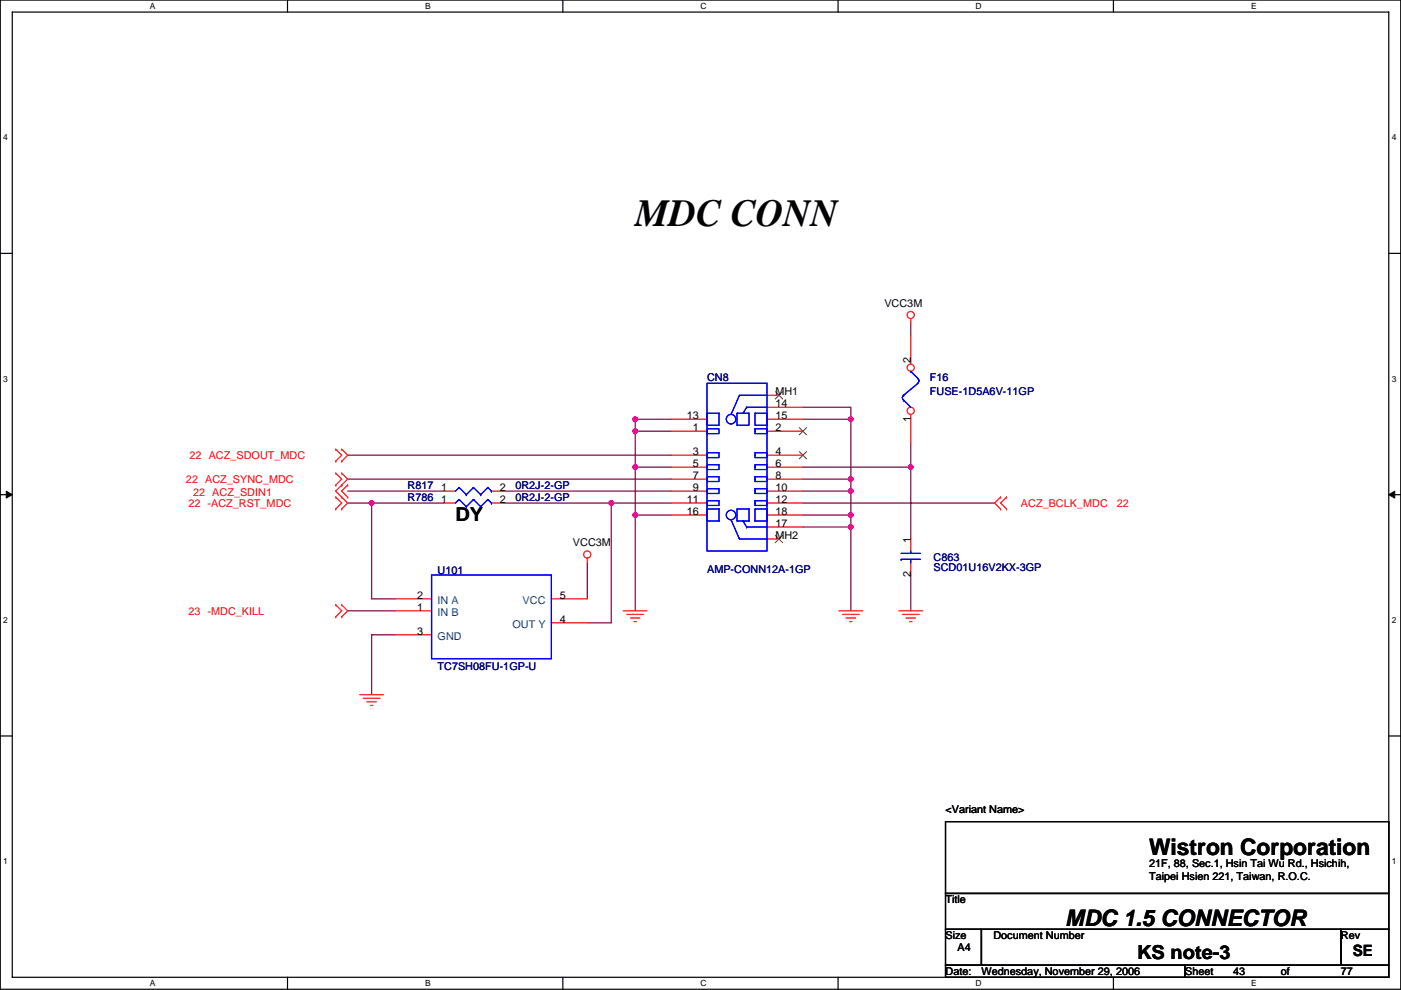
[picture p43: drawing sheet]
<svg xmlns="http://www.w3.org/2000/svg" width="297mm" height="210mm" viewBox="0 0 297 210" stroke-linecap="round" stroke-linejoin="round" font-family="sans-serif">
<defs><g id="words">
<text font-size="8.1" x="134.7" y="47.9">MDC CONN</text>
<g font-size="4.8">
<text x="243.6" y="181.3">Wistron Corporation</text>
<text x="225.9" y="196.5">MDC 1.5 CONNECTOR</text>
</g>
<g font-size="4.1">
<text x="96.6" y="110.5">DY</text>
<text x="241.1" y="203.4">KS note-3</text>
</g>
<text font-size="3.3" x="286.8" y="202.7">SE</text>
<g font-size="2.3">
<text x="187.5" y="65.1">VCC3M</text>
<text x="193.1" y="77" transform="rotate(-90 193.1 77)">2</text>
<text x="164.4" y="83.8">MH1</text>
<text x="145.6" y="88.9">13</text>
<text x="164.4" y="86.4">14</text>
<text x="164.4" y="88.9">15</text>
<text x="193.1" y="89.5" transform="rotate(-90 193.1 89.5)">1</text>
<text x="146.9" y="91.4">1</text>
<text x="164.4" y="91.4">2</text>
<text x="146.9" y="96.5">3</text>
<text x="146.9" y="99.1">5</text>
<text x="146.9" y="101.6">7</text>
<text x="164.4" y="96.5">4</text>
<text x="164.4" y="99.1">6</text>
<text x="164.4" y="101.6">8</text>
<text x="93.5" y="106.7">1</text>
<text x="93.5" y="104.1">1</text>
<text x="106" y="106.7">2</text>
<text x="106" y="104.1">2</text>
<text x="145.6" y="106.7">11</text>
<text x="146.9" y="104.1">9</text>
<text x="164.4" y="104.1">10</text>
<text x="164.4" y="106.7">12</text>
<text x="145.6" y="109.2">16</text>
<text x="164.4" y="111.8">17</text>
<text x="164.4" y="109.2">18</text>
<text x="121.5" y="115.9">VCC3M</text>
<text x="164.4" y="114.3">MH2</text>
<text x="193.1" y="115.1" transform="rotate(-90 193.1 115.1)">1</text>
<text x="193.1" y="122.5" transform="rotate(-90 193.1 122.5)">2</text>
<text x="88.5" y="129.5">1</text>
<text x="88.5" y="127">2</text>
<text x="118.7" y="127">5</text>
<text x="88.5" y="134.6">3</text>
<text x="118.7" y="132.1">4</text>
<text x="200.5" y="172.5">&lt;Variant Name&gt;</text>
<text x="243.6" y="183.9">21F, 88, Sec.1, Hsin Tai Wu Rd., Hsichih,</text>
<text x="200.5" y="191.6">Title</text>
<text x="243.6" y="186.6">Taipei Hsien 221, Taiwan, R.O.C.</text>
<text x="200.5" y="199.2">Size</text>
<text x="203" y="201.7">A4</text>
<text x="210.6" y="199.2">Document Number</text>
<text x="284.3" y="199.2">Rev</text>
<text x="200.5" y="206.8">Date:</text>
<text x="208.1" y="206.8">Wednesday, November 29, 2006</text>
<text x="251.3" y="206.8">Sheet</text>
<text x="261.4" y="206.8">43</text>
<text x="271.6" y="206.8">of</text>
<text x="284.3" y="206.8">77</text>
</g>
<g font-size="2.3" fill="#000080">
<text x="149.9" y="80.8">CN8</text>
<text x="197.2" y="80.8">F16</text>
<text x="197.2" y="83.9">FUSE-1D5A6V-11GP</text>
<text x="86.4" y="106.2">R786</text>
<text x="86.4" y="103.7">R817</text>
<text x="109.3" y="106.2">0R2J-2-GP</text>
<text x="109.3" y="103.7">0R2J-2-GP</text>
<text x="197.9" y="118.9">C863</text>
<text x="92.8" y="121.7">U101</text>
<text x="149.9" y="121.5">AMP-CONN12A-1GP</text>
<text x="197.9" y="121.2">SCD01U16V2KX-3GP</text>
<text x="92.8" y="142">TC7SH08FU-1GP-U</text>
</g>
<g font-size="2.3" fill="#f00">
<text x="40.2" y="97.3">22 ACZ_SDOUT_MDC</text>
<text x="39.4" y="102.4">22 ACZ_SYNC_MDC</text>
<text x="39.9" y="107.5">22 -ACZ_RST_MDC</text>
<text x="41" y="105.2">22 ACZ_SDIN1</text>
<text x="216.5" y="107.5">ACZ_BCLK_MDC</text>
<text x="236.8" y="107.5">22</text>
<text x="39.9" y="130.3">23 -MDC_KILL</text>
</g>
<g font-size="2.3" fill="#004080">
<text x="92.8" y="130.6">IN B</text>
<text x="92.8" y="128.1">IN A</text>
<text x="110.8" y="128.1">VCC</text>
<text x="92.8" y="135.7">GND</text>
<text x="108.6" y="133.1">OUT Y</text>
</g>
<g font-size="1.8">
<text x="31.8" y="1.9">A</text>
<text x="90.1" y="1.9">B</text>
<text x="148.5" y="1.9">C</text>
<text x="206.9" y="1.9">D</text>
<text x="265.2" y="1.9">E</text>
<text x=".7" y="29.8">4</text>
<text x="295.1" y="29.8">4</text>
<text x=".7" y="81">3</text>
<text x="295.1" y="81">3</text>
<text x=".7" y="132.1">2</text>
<text x="295.1" y="132.1">2</text>
<text x=".7" y="183.3">1</text>
<text x="295.1" y="183.3">1</text>
<text x="31.8" y="209.2">A</text>
<text x="90.1" y="209.2">B</text>
<text x="148.5" y="209.2">C</text>
<text x="206.9" y="209.2">D</text>
<text x="265.2" y="209.2">E</text>
</g>
</g></defs>
<path d="M.1 0h296.9v209.8h-296.9zM2.6 2.6h291.8v204.7h-291.8z" fill="none" stroke="#000" stroke-width=".25"/>
<g fill="#fff">
<path d="M31.8 .3h1.2v2h-1.2z"/>
<path d="M31.8 207.5h1.2v2.1h-1.2z"/>
</g>
<path d="M61 0v2.6M61 207.3v2.5" fill="none" stroke="#000" stroke-width=".25"/>
<g fill="#fff">
<path d="M90.1 .3h1.2v2h-1.2z"/>
<path d="M90.1 207.5h1.2v2.1h-1.2z"/>
</g>
<path d="M119.3 0v2.6M119.3 207.3v2.5" fill="none" stroke="#000" stroke-width=".25"/>
<g fill="#fff">
<path d="M148.5 .3h1.3v2h-1.3z"/>
<path d="M148.5 207.5h1.3v2.1h-1.3z"/>
</g>
<path d="M177.7 0v2.6M177.7 207.3v2.5" fill="none" stroke="#000" stroke-width=".25"/>
<g fill="#fff">
<path d="M206.9 .3h1.2v2h-1.2z"/>
<path d="M206.9 207.5h1.2v2.1h-1.2z"/>
</g>
<path d="M236.1 0v2.6M236.1 207.3v2.5" fill="none" stroke="#000" stroke-width=".25"/>
<g fill="#fff">
<path d="M265.2 .3h1.2v2h-1.2z"/>
<path d="M265.2 207.5h1.2v2.1h-1.2z"/>
<path d="M.7 28.2h1v2h-1z"/>
<path d="M295.1 28.2h1v2h-1z"/>
<path d="M.7 79.3h1v2.1h-1z"/>
<path d="M295.1 79.3h1v2.1h-1z"/>
</g>
<path d="M.1 53.7h2.5M294.4 53.7h2.6" fill="none" stroke="#000" stroke-width=".25"/>
<g fill="#fff">
<path d="M.7 130.5h1v2h-1z"/>
<path d="M295.1 130.5h1v2h-1z"/>
</g>
<path d="M.1 104.9h2.5M294.4 104.9h2.6" fill="none" stroke="#000" stroke-width=".25"/>
<path d="M1.3 104.2l1.3 .7-1.3 .7zM294.4 104.9l1.3-.7v1.4z" fill="#000" stroke="#000" stroke-width=".21"/>
<g fill="#fff">
<path d="M.7 181.7h1v2h-1z"/>
<path d="M295.1 181.7h1v2h-1z"/>
</g>
<path d="M.1 156.1h2.5M294.4 156.1h2.6M200.5 174.3h93.9v15.2h-93.9zM200.5 189.5h93.9v7.6h-93.9zM200.5 197.1h7.6v7.6h-7.6zM208.1 197.1h76.2v7.6h-76.2zM284.3 197.1h10.1v7.6h-10.1zM200.5 204.7h50.8v2.6h-50.8zM251.3 204.7h43.1v2.6h-43.1z" fill="none" stroke="#000" stroke-width=".25"/>
<g fill="none" stroke="#800040" stroke-width=".25">
<path d="M193.1 68.6v2.5M73.7 96.5h68.6M134.7 91.5h.1M134.7 99.1h7.6M134.7 91.5v7.6M134.7 88.9h.1M134.7 99.1v10.1h7.6M134.7 99.1h.1M134.7 88.9v2.6M134.7 91.5h7.6M134.7 88.9h7.6M170.2 99.1h22.9"/>
<path d="M170.2 86.4h10.2v2.5M170.2 88.9h10.2v12.7M180.4 88.9h.1M193.1 94v5.1M193.1 99.1h.1M193.1 99.1v15.2M73.7 101.6h68.6M73.7 104.2h20.3M73.7 106.7h5.1M78.8 106.7h.1M78.8 106.7h15.2M78.8 106.7v20.3h5.1"/>
<path d="M106.7 104.2h35.6M106.7 106.7h22.9M124.5 119.4v7.6M129.6 106.7h12.7M129.6 106.7h.1M129.6 106.7v25.4h-5.1M134.7 109.2h.1M134.7 109.2v20.4M170.2 104.2h10.2M170.2 106.7h40.7M170.2 101.6h10.2M170.2 111.8h10.2"/>
<path d="M180.4 101.6h.1M180.4 111.8v17.8M180.4 104.2v5h-10.2M180.4 104.2h.1M180.4 111.8h.1M180.4 109.2h.1M180.4 101.6v2.6M180.4 109.2v2.6M73.7 129.6h10.2M83.9 134.6h-5.1v12.7M193.1 121.9v7.7"/>
</g>
<g fill="#f0f" stroke="#f0f" stroke-width=".25">
<circle cx="180.4" cy="101.6" r=".5"/>
<circle cx="134.7" cy="109.2" r=".5"/>
<circle cx="134.7" cy="91.4" r=".5"/>
<circle cx="193.1" cy="99.1" r=".5"/>
<circle cx="134.7" cy="88.9" r=".5"/>
<circle cx="134.7" cy="99.1" r=".5"/>
<circle cx="180.4" cy="88.9" r=".5"/>
<circle cx="180.4" cy="104.1" r=".5"/>
<circle cx="180.4" cy="111.8" r=".5"/>
<circle cx="180.4" cy="109.2" r=".5"/>
<circle cx="78.8" cy="106.7" r=".5"/>
<circle cx="129.6" cy="106.7" r=".5"/>
</g>
<g fill="none" stroke="#f00" stroke-width=".25">
<path d="M193.1 67.6v1M71.2 97.8h.1M71.2 95.3h.1M71.2 95.3l1.3 1.2-1.3 1.3M72.5 95.3h.1M72.5 97.8h.1M72.5 95.3l1.2 1.2-1.2 1.3M71.2 102.9h.1M71.2 100.4h.1M71.2 108h.1M71.2 105.4h.1M71.2 100.4l1.3 1.2-1.3 1.3"/>
<path d="M71.2 105.4l1.3 1.3-1.3 1.3M72.5 100.4h.1M72.5 102.9h.1M72.5 105.4h.1M72.5 108h.1M72.5 100.4l1.2 1.2-2.5 2.6 2.5 2.5-1.2 1.3M73.7 102.9h.1M73.7 105.4h.1M73.7 102.9l-1.2 1.3 1.2 1.2M94 106.7h2.6M104.2 106.7h2.5M124.5 118.4v1"/>
<path d="M212.1 105.4h.1M212.1 108h.1M212.1 105.4l-1.2 1.3 1.2 1.3M213.4 108h.1M213.4 105.4h.1M213.4 105.4l-1.3 1.3 1.3 1.3M71.2 130.8h.1M71.2 128.3h.1M71.2 128.3l1.3 1.3-1.3 1.2M72.5 128.3h.1M72.5 130.8h.1M72.5 128.3l1.2 1.3-1.2 1.2"/>
<path d="M132.1 129.6h5.1M132.9 130.3h3.6M133.7 131.1h2M134.4 131.8h.5M177.9 129.6h5M178.6 130.3h3.6M179.4 131.1h2M180.1 131.8h.6M190.6 129.6h5M191.3 130.3h3.6M192.1 131.1h2M192.8 131.8h.6"/>
<path d="M76.3 147.3h5M77 148.1h3.6M77.8 148.9h2M78.5 149.6h.6"/>
<circle cx="193.1" cy="66.8" r=".76"/>
<circle cx="124.5" cy="117.6" r=".76"/>
</g>
<path d="M97.3 105.9h.1M97.3 105.9l-.7 .8M97.3 105.9l1.6 1.6M98.9 107.5h.1M100.4 105.9h.1M100.4 105.9l-1.5 1.6M100.4 105.9l1.5 1.6M101.9 107.5h.1M103.4 105.9h.1M103.4 105.9l-1.5 1.6M103.4 105.9l.8 .8M104.2 106.7h.1" fill="none" stroke="#00f" stroke-width=".25"/>
<circle cx="193.1" cy="87.1" r=".76" fill="#fff" stroke="#f00" stroke-width=".25"/>
<path d="M193.1 87.9v6.1" fill="none" stroke="#f00" stroke-width=".25"/>
<circle cx="193.1" cy="78" r=".76" fill="#fff" stroke="#f00" stroke-width=".25"/>
<g fill="none" stroke="#f00" stroke-width=".25">
<path d="M193.1 71.1v6.1M142.3 91.5h7.6M142.3 96.5h7.6M142.3 99.1h7.6M142.3 88.9h7.6M162.6 91.5h7.6M162.6 96.5h7.6M162.6 99.1h7.6M162.6 88.9h7.6M162.6 86.4h7.6M162.6 83.8h2.6M94 104.2h2.6"/>
<path d="M104.2 104.2h2.5M142.3 101.6h7.6M142.3 104.2h7.6M142.3 106.7h7.6M142.3 109.2h7.6M162.6 101.6h7.6M162.6 104.2h7.6M162.6 106.7h7.6M162.6 109.2h7.6M162.6 111.8h7.6M162.6 114.3h2.6M193.1 114.3v2.6"/>
<path d="M193.1 119.4v2.5M83.9 129.6h7.6M83.9 127h7.6M83.9 134.6h7.6M116.9 127h7.6M116.9 132.1h7.6"/>
</g>
<g fill="none" stroke="#00f" stroke-width=".25">
<path d="M193.1 78.8h.1M193.1 78.8l1.5 1.5M149.9 81.3h12.7v35.6h-12.7zM149.9 91h2.6v1h-2.6zM149.9 96h2.6v1h-2.6zM149.9 98.6h2.6v1h-2.6zM149.9 87.7h2.6v2.5h-2.6zM156.3 87.7h2.5v2.5h-2.5zM158.3 86.4h.1M158.3 86.4h4.3M158.3 86.4l-.8 1.3M160.1 87.7h2.5v2.5h-2.5z"/>
<path d="M160.1 98.6h2.5v1h-2.5zM160.1 96h2.5v1h-2.5zM160.1 91h2.5v1h-2.5zM162.6 83.8h-5.8l-1.8 4.1M191.5 83.8l-.2 .5 .2 .6M191.6 84.9h.1M191.6 83.8h.1M191.6 84.9l1.5 1.5M194.6 80.3l.3 .5-.3 .4M194.6 81.3l-3 2.5M97.3 103.4h.1M97.3 103.4l-.7 .8"/>
<path d="M97.3 103.4l1.6 1.5M98.9 104.9h.1M100.4 103.4h.1M100.4 103.4l-1.5 1.5M100.4 103.4l1.5 1.5M101.9 104.9h.1M103.4 103.4h.1M103.4 103.4l-1.5 1.5M103.4 103.4l.8 .8M104.2 104.2h.1M149.9 101.1h2.6v1h-2.6zM149.9 103.7h2.6v1h-2.6z"/>
<path d="M149.9 106.2h2.6v1h-2.6zM149.9 108h2.6v2.5h-2.6zM155 110.3l1.8 4h5.8M156.3 108h2.5v2.5h-2.5zM157.5 110.5l.8 1.3M158.3 111.8h4.3M158.3 111.8h.1M160.1 108h2.5v2.5h-2.5zM160.1 106.2h2.5v1h-2.5zM160.1 103.7h2.5v1h-2.5zM160.1 101.1h2.5v1h-2.5zM162.6 114.3h.1"/>
<path d="M191.1 117.4h4M191.1 118.6h.1M191.1 118.6h4M193.1 116.9v.5M193.1 118.6v.8M91.5 121.9h25.4v17.8h-25.4z"/>
<circle cx="155" cy="88.9" r="1.01"/>
<circle cx="155" cy="109.2" r="1.01"/>
</g>
<path d="M164.4 83.1l1.5 1.5M165.9 83.1l-1.5 1.5M169.5 90.7l1.5 1.5M169.5 95.8l1.5 1.5M171 90.7l-1.5 1.5M171 95.8l-1.5 1.5M164.4 113.6l1.5 1.5M165.9 113.6l-1.5 1.5" fill="none" stroke="#804000" stroke-width=".21"/>
<g fill="#f0f" stroke="#f0f" stroke-width=".25">
<circle cx="180.4" cy="101.6" r=".5"/>
<circle cx="134.7" cy="109.2" r=".5"/>
<circle cx="134.7" cy="91.4" r=".5"/>
<circle cx="193.1" cy="99.1" r=".5"/>
<circle cx="134.7" cy="88.9" r=".5"/>
<circle cx="134.7" cy="99.1" r=".5"/>
<circle cx="180.4" cy="88.9" r=".5"/>
<circle cx="180.4" cy="104.1" r=".5"/>
<circle cx="180.4" cy="111.8" r=".5"/>
<circle cx="180.4" cy="109.2" r=".5"/>
<circle cx="78.8" cy="106.7" r=".5"/>
<circle cx="129.6" cy="106.7" r=".5"/>
</g>
<use href="#words"/>
</svg>
